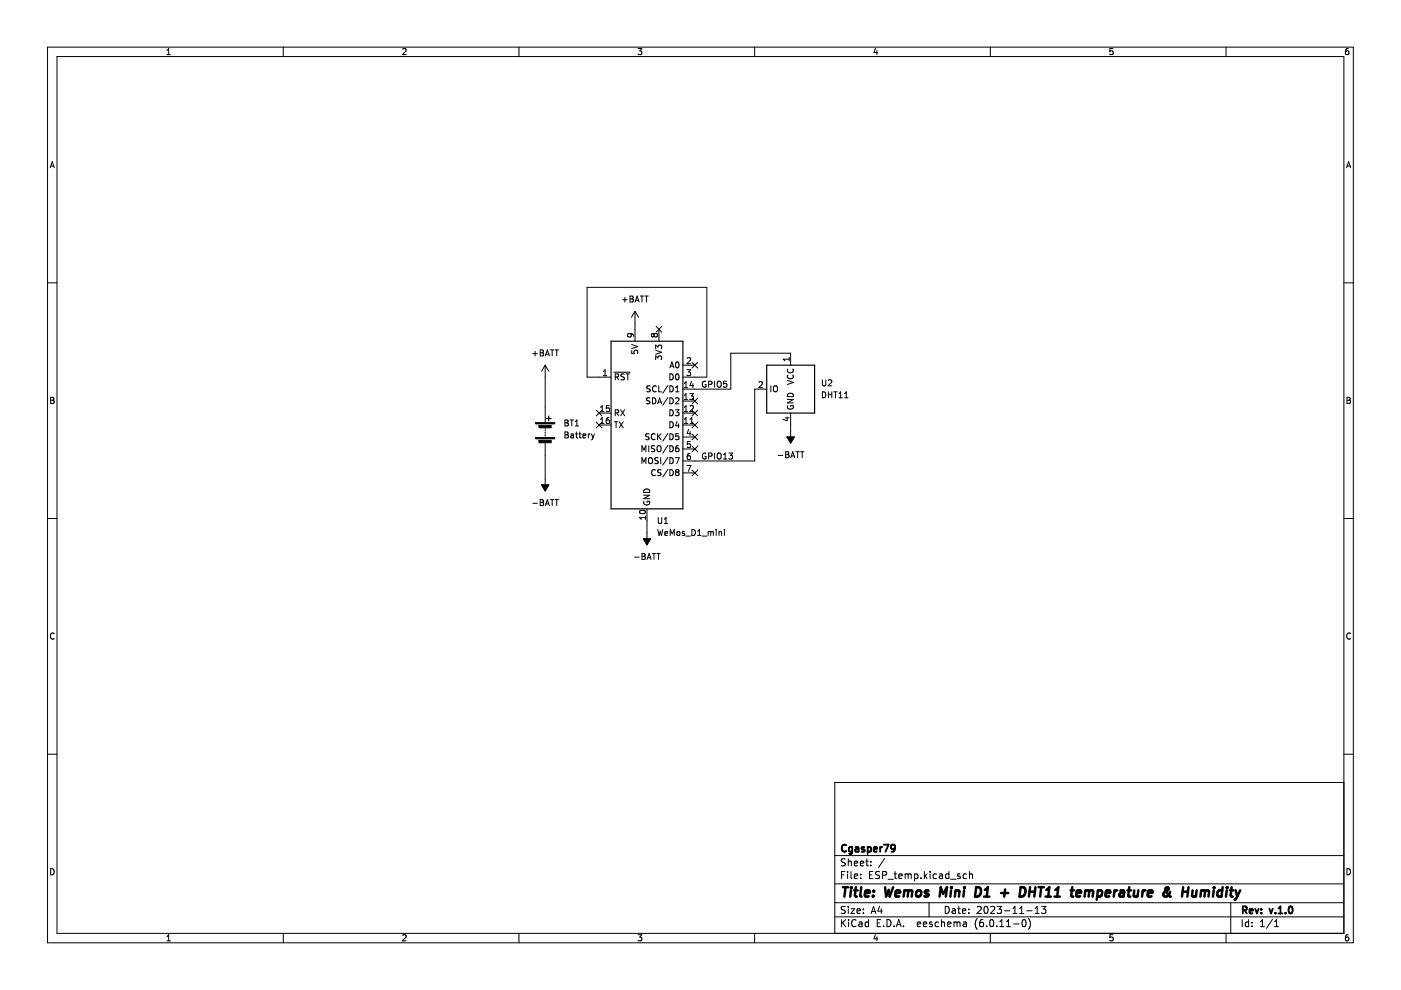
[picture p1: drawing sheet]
<svg xmlns="http://www.w3.org/2000/svg" width="297mm" height="210mm" viewBox="0 0 297 210" stroke-linecap="round" stroke-linejoin="round" font-family="sans-serif">
<path d="M.1 0h297v209.9h-297z" fill-rule="evenodd" fill="#fff" stroke="#fff" stroke-width=".21"/>
<g fill="none" stroke="#000" stroke-width=".21">
<path d="M10.1 10h276.8v189.9h-276.8zM12.1 12h272.8v185.9h-272.8zM35.4 11.6h.7M35.4 10.7l.4-.4v1.3M60.1 10v2M85.4 10.4l.5-.1 .2 .4-.8 .9h.8M110 10v2M135.3 10.3h.8l-.5 .5 .4 .1v.6l-.2 .1-.5-.1M160 10v2M185.6 10.2l-.3 .9h.8M185.9 10.7v.9M210 10v2"/>
<path d="M236 10.3h-.7v.6l.6-.1 .1 .7-.2 .1-.5-.1M259.9 10v2M285.9 10.3h-.4l-.2 .3v.7l.2 .3 .4-.1v-.7h-.4l-.2 .2M10.6 35.6l.5-1.3 .4 1.3M10.8 35.2h.6M285.5 35.6l.4-1.3 .5 1.3M285.6 35.2h.6M10.1 60h2M284.9 60h2M113 75h.9M113.4 74.5v1M114.5 74.2h.5l.2 .2-.2 .4 .2 .1 .1 .3-.3 .3h-.5z"/>
<path d="M114.5 74.8h.5M115.6 77.4v12.2M115.6 77.4l-.8 1.3M115.6 77.4l.8 1.3M115.6 75.5l.4-1.3 .5 1.3M115.7 75.1h.6M116.7 74.2h.7M117.1 74.2v1.3M117.7 74.2h.7M118 74.2v1.3M127.9 79.7h.7M127.9 78.7l.4-.3v1.3"/>
<path d="M129.6 80h-5.1v-19.1h25.4v19.1h-5.1M130.1 78.9h3.5M130.4 79.9h.6l.1-.5-.7-.1v1.2M130.7 79.9l.5 .6M132 63.6h1M132.4 79.3l-.7 .1v.4l.6 .2 .1 .3-.3 .2h-.5M132.5 63.1v.9M132.7 79.3h.8M133.1 79.3v1.2M133.6 62.8h.4l.2 .2-.2 .4 .2 .1 .1 .3-.2 .2h-.5zM133.6 63.4h.4M133.6 70.7l.2 .3v.3l-.6 .1-.2-.4 .3-.3 .7 .1 .3 .2v.3"/>
<path d="M133.9 74.3v.6l.6 .1v-.6l.6-.1 .1 .2-.1 .5M133.9 73.1l1.3 .4-1.3 .4M134.6 66v6.3M134.6 66l-.7 1.3M134.6 66l.8 1.3M134.7 64l.4-1.2 .4 1.2M134.8 63.7h.6M135.8 62.8h.7M136.1 62.8v1.2M136.7 62.8h.7M137.1 62.8v1.2M138.7 71l.2-.3h.3l.2 .3-.1 .3-.1 .1h-.4l-.1-.2"/>
<path d="M138.7 71l-.3-.3-.3 .3 .1 .3 .2 .1 .3-.2M138.7 71v.2M139 76.3v-.8l.5 .4 .1-.4h.6l.1 .2-.1 .6M139 74v-.8l.5 .4 .1-.4h.6l.1 .2-.1 .6M139 74.3l1.3 .4-1.3 .4M139.1 69.2l1.2 1.2M139.7 69.8v2.5M140.3 69.2l-1.2 1.2M142 79.3a.64 .64 0 0 1 .8 .6 .64 .64 0 0 1-.8 .6zM142 78l.4-1.3 .5 1.3M142.1 77.6h.7M143.4 79.4l.1-.1a.68 .68 0 0 1 .5 .6 .68 .68 0 0 1-.5 .6l-.3-.4z"/>
<path d="M143.4 76.9l.1-.2a.68 .68 0 0 1 .5 .7 .68 .68 0 0 1-.5 .6l-.3-.5zM144.8 77.4h2.5M145.6 78.4h.8l-.4 .5 .4 .1v.5l-.2 .2-.6-.2M145.7 76l.5-.2 .2 .4-.8 .9h.8M146.7 76.8l1.2 1.2M147.9 76.8l-1.2 1.2M167.1 79.5a.56 .56 0 0 0 .5 .8 .56 .56 0 0 0 .5-.8M167.1 78.3a.56 .56 0 0 0 .5 .7 .56 .56 0 0 0 .5-.7M167.3 75.8v.7M167.3 76.2h-1.3l.4 .3M167.6 77.4v-2.5h-12.7v7.6h-10.1M10.7 84.2h.5l.2 .3-.2 .4 .2 .1 .1 .3-.3 .2h-.5z"/>
<path d="M10.7 84.9h.5M115.6 90.6v.3M115.6 91.1v.3M115.6 91.6v.3M115.6 92.1v.3M115.6 92.7v.2M115.6 93.9v10.2M119.8 91.6h.4l.2 .2-.2 .4 .2 .1 .1 .3-.2 .3h-.5zM119.8 89h.4l.2 .3-.2 .3 .2 .2 .1 .3-.2 .2h-.5zM119.8 89.6h.4M119.8 92.2h.4M120.9 89h.7"/>
<path d="M121.1 92.1h.4l.1 .8M121.2 89v1.3M121.6 92.3l-.6 .2 .2 .4 .4-.1M122 90.3h.7M122 89.4l.3-.4v1.3M122 92h.5M122.2 91.6v1.1l.3 .2M122.7 92h.5M122.9 91.6v1.1l.3 .2M123.6 92.4l.6-.1-.1-.2-.3-.1-.2 .2 .1 .6h.4M124.7 92v.9M125.1 92l-.4 .2"/>
<path d="M125.4 92l.3 .9M125.7 92.9l-.3 .4M126 92l-.3 .9M126.4 89.5l1.2 1.2M126.4 87l1.2 1.2M127 90.1h2.6M127 87.6h2.6M127.3 89.8h.7M127.3 87.3h.7M127.3 86.4l.4-.4v1.3M127.3 88.9l.4-.4v1.3M127.6 89.5l-1.2 1.2"/>
<path d="M127.6 87l-1.2 1.2M129.1 88.5l-.3 .1-.2 .2-.1 .8 .3 .2 .4-.1-.1-.6-.3-.1-.3 .3M129.2 86h-.6l-.1 .6 .6-.1 .1 .6-.2 .2-.5-.2M130.3 89.4h.7M130.4 87.6l.6-.1 .1-.5-.7-.1v1.3M130.6 89.4v1.3M130.7 87.6l.5 .6M131.3 89.4l.8 1.3M131.6 86.9l.8 1.3M132.1 89.4l-.8 1.3M132.4 86.9l-.8 1.3M136.1 95.8v-1.3l.4 .9 .4-.9v1.3"/>
<path d="M136.1 98.3v-1.3l.4 .9 .4-.9v1.3M137.6 94.5v1.3M137.6 92h-.5l-.2 .2 .1 .3 .6 .2v.4l-.7 .1M137.7 97.1l.1-.1a.43 .43 0 0 1 .5 .5v.4a.42 .42 0 0 1-.4 .4 .42 .42 0 0 1-.4-.4zM137.8 84.4l-.7 .1v.3l.6 .3 .1 .3-.2 .2h-.5M137.9 81.9h-.7v.4l.5 .2 .2 .3-.3 .3-.5-.1M138.3 84.3a.64 .64 0 0 1 .8 .7 .64 .64 0 0 1-.8 .6zM138.8 94.6h-.6v.4l.5 .2 .1 .3-.2 .3-.5-.1M138.9 92.1a.56 .56 0 0 0-.8 .5 .56 .56 0 0 0 .8 .5M138.9 99.7a.56 .56 0 0 0-.7 .5 .56 .56 0 0 0 .7 .5M139.1 81.9a.56 .56 0 0 0-.8 .5 .56 .56 0 0 0 .8 .6M139.4 94.7l.2-.2a.43 .43 0 0 1 .6 .4v.4a.42 .42 0 0 1-.5 .5 .42 .42 0 0 1-.4-.5z"/>
<path d="M139.4 85.6l.5-1.3 .4 1.3M139.4 92v1.2M139.5 97.1l-.6 .1v.3l.5 .3 .1 .3-.2 .2-.5-.1M139.5 85.3h.7M139.6 92.5l.6 .7M139.7 81.8v1.3h.6M140.1 97v1.3M140.2 99.6h-.5l-.3 .2 .1 .3 .6 .3v.3l-.7 .1M140.2 92l-.8 .7M141.6 84.3l-1.1 1.6M141.6 81.7l-1.1 1.7M141.6 91.9l-1.1 1.6"/>
<path d="M141.6 94.4l-1.1 1.7M141.6 97l-1.1 1.6M141.6 99.5l-1.1 1.6M142 89.4a.64 .64 0 0 1 .8 .7 .64 .64 0 0 1-.8 .6zM142 81.8a.64 .64 0 0 1 .8 .6 .64 .64 0 0 1-.8 .7zM142 84.3a.64 .64 0 0 1 .8 .7 .64 .64 0 0 1-.8 .6zM142 97a.64 .64 0 0 1 .8 .7 .64 .64 0 0 1-.8 .6zM142 94.5a.64 .64 0 0 1 .8 .6 .64 .64 0 0 1-.8 .7zM142 86.9a.64 .64 0 0 1 .8 .6 .64 .64 0 0 1-.8 .7zM142 92a.64 .64 0 0 1 .8 .6 .64 .64 0 0 1-.8 .6zM142 99.6a.64 .64 0 0 1 .8 .6 .64 .64 0 0 1-.8 .6zM143.2 97h.8l-.5 1.3"/>
<path d="M143.2 86.9h.8l-.5 .5 .4 .1v.5l-.2 .2-.5-.2M143.2 83.1h.8M143.2 84.5l.5-.2 .3 .4-.8 .9h.8M143.2 82.2l.4-.4v1.3M143.5 89.4l-.3 .9h.8M143.8 94.5l-.3 .1-.2 .2-.1 .7 .3 .3 .4-.2-.1-.6h-.3l-.3 .2M143.8 89.8v.9M143.9 92h-.6l-.1 .6 .6-.1 .1 .6-.2 .1-.5-.1M144.8 92.7h2.5M144.8 90.1h2.5M144.8 87.6h2.5M144.8 85h2.5"/>
<path d="M144.8 95.2h2.5M145.1 82.2h.7M145.1 84.7h.7M145.1 89.8h.7M145.1 81.3l.4-.4v1.3M145.1 83.8l.4-.3v1.2M145.1 86.4l.4-.4v1.3M145.1 88.9l.4-.4v1.3M145.1 87.3h.7M145.6 98.7h.9l-.6 1.3M146 91l-.3 .9h.8M146.2 83.5h.8l-.4 .4 .4 .2v.5l-.2 .1-.6-.1"/>
<path d="M146.3 96.2h-.4l-.1 .3-.1 .7 .2 .2 .5-.1-.1-.6-.4-.1-.2 .3M146.3 86.1l.5-.1 .2 .4-.8 .9h.8M146.3 89.8h.7M146.3 88.9l.4-.4v1.3M146.3 91.5v.8M146.4 93.6h-.6l-.1 .6h.6l.1 .6-.2 .1-.5-.1M146.6 80.9l-.3 .9h.8M146.7 99.7l1.2 1.2M146.7 94.6l1.2 1.2M146.7 87l1.2 1.2M146.7 84.4l1.2 1.3M146.7 92l1.2 1.3"/>
<path d="M146.7 89.5l1.2 1.2M146.9 81.3v.9M147.9 99.7l-1.2 1.2M147.9 94.6l-1.2 1.2M147.9 87l-1.2 1.2M147.9 84.4l-1.2 1.3M147.9 92l-1.2 1.3M147.9 89.5l-1.2 1.2M149.6 80.9a.58 .58 0 0 0-.7 .6 .58 .58 0 0 0 .8 .5v-.5h-.2M149.6 96.1a.58 .58 0 0 0-.7 .6 .58 .58 0 0 0 .8 .5v-.4h-.2M150.2 81.5l.6-.1 .1-.5-.7-.1v1.3M150.2 96.7h.6l.1-.5-.7-.1v1.2"/>
<path d="M151.5 80.8v1.3M151.5 96.1v1.2M152.2 80.9l.2-.1a.43 .43 0 0 1 .5 .4v.5a.42 .42 0 0 1-.4 .4 .42 .42 0 0 1-.4-.4zM152.2 96.1h.2a.43 .43 0 0 1 .5 .4v.4a.42 .42 0 0 1-.4 .4 .42 .42 0 0 1-.4-.4zM153.4 97.3h.7M153.4 96.4l.4-.3v1.2M154.1 80.8h-.7v.6h.6l.1 .6-.2 .1-.5-.1M154.5 96.1h.8l-.4 .4 .4 .2v.5l-.2 .1-.6-.1M160.9 81l.5-.1 .2 .4-.7 .9h.7M162.6 82.5h-2.6v15.2h-15.2M163.4 81.8v1.3M164 82l.3-.2a.43 .43 0 0 1 .5 .4v.5a.42 .42 0 0 1-.4 .4 .42 .42 0 0 1-.4-.4z"/>
<path d="M165 96.6h1M166.5 88.6h.8M166.6 95.8h.4l.2 .2-.2 .4 .2 .1 .1 .3-.2 .2h-.5zM166.6 96.4h.4M166.9 92.7h1.5l-.8 1.2zM166.9 88.4v.8l-.9-.3M166.9 80.7l1.3 .4-1.3 .4M166.9 84.7h1.3l-1.3 .7h1.3M167 86a.58 .58 0 0 0 .6 .8 .58 .58 0 0 0 .5-.8h-.4v.2M167.1 83.5a.66 .66 0 0 1 .8-.1 .66 .66 0 0 1 .3 .7h-1.3zM167.6 87.6v6.3M167.7 97l.4-1.2 .4 1.2"/>
<path d="M167.8 96.7h.6M168.8 95.8h.7M169.1 95.8v1.2M169.7 95.8h.7M170.1 95.8v1.2M174.4 80.5v1.1l.2 .2h.2l.3-.2v-1.1M174.4 83.1a.64 .64 0 0 1 .7 .6 .64 .64 0 0 1-.7 .6zM175.6 80.7l.5-.2 .3 .4-.8 .9h.8M175.6 83.1v1.2M175.6 83.7h.8M176.4 83.1v1.2M176.8 83.1h.7"/>
<path d="M177.1 83.1v1.2M177.9 84.3h.7M177.9 83.4l.3-.3v1.2M179.1 84.3h.7M179.1 83.4l.3-.3v1.2M285.6 84.2h.4l.3 .3-.3 .4 .3 .1v.3l-.2 .2h-.5zM285.6 84.9h.4M10.1 109.9h2M113 106.7h.9M114.5 105.9h.5l.2 .3-.2 .3 .2 .1 .1 .4-.3 .2h-.5zM114.5 106.5h.5M114.8 102.8h1.6l-.8 1.3z"/>
<path d="M115.6 107.2l.4-1.3 .5 1.3M115.7 106.8h.6M116.7 105.9h.7M117.1 105.9v1.3M117.7 105.9h.7M118 105.9v1.3M134.5 118.1h1M135.7 108.3a.61 .61 0 0 1 .7-.2 .61 .61 0 0 1 .4 .6 .75 .75 0 0 1-1.2-.2zM136.1 117.3h.4l.3 .3-.3 .4 .3 .1v.3l-.2 .2h-.5zM136.1 118h.4M136.4 114.2h1.5l-.7 1.3zM136.5 105h1.2l-1.2 .7h1.2"/>
<path d="M136.5 106.3a.58 .58 0 0 0 .6 .8 .58 .58 0 0 0 .5-.8h-.4v.2M136.7 103.8a.66 .66 0 0 1 .7-.1 .66 .66 0 0 1 .3 .7h-1.2zM136.9 109.4v.7M136.9 109.8h-1.3l.3 .3M137.2 107.9v7.6M137.2 118.6l.4-1.3 .4 1.3M137.3 118.3h.6M138.3 117.3h.7M138.7 117.3v1.3M139.3 117.3h.7M139.4 112.3l.4 1.2 .2-.9 .2 .9 .3-1.2M139.6 109.7v1.1l.2 .2 .4-.1 .1-.1v-1.1"/>
<path d="M139.6 117.3v1.3M140.8 111h.8M140.8 110.1l.4-.4v1.3M141 113.1l.6-.1-.1-.2-.4-.1-.1 .2v.6h.5M142.1 113.5v-1.2l.4 .9 .5-.9v1.2M143.5 100.1l-.3-.2 .3-.3h.2l.3 .2-.3 .3M143.5 100.1l-.3 .3v.2l.3 .2h.2l.3-.2-.1-.4-.2-.1M143.5 100.1h.2M143.6 112.8l.3-.1 .3 .2v.4l-.3 .2-.4-.2zM144.8 100.3h2.5M145.1 112.8l-.3-.1-.2 .2 .1 .2 .4 .1v.3h-.5M145.4 113.7h1"/>
<path d="M146.7 112.3a.64 .64 0 0 1 .7 .6 .64 .64 0 0 1-.7 .6zM147.9 113.5h.7M147.9 112.6l.4-.3v1.2M148.9 113.7h.9M150.1 112.8l.4-.1 .2 .2M150.1 112.7v.8M150.7 112.9l.2-.2 .3 .1v.7M150.7 112.9v.6M151.8 112.3v.1M151.8 112.7v.8M152.4 112.8h.5l.1 .7M152.4 112.7v.8"/>
<path d="M153.6 112.3v.1M153.6 112.7v.8M284.9 109.9h2M11.5 134.3a.58 .58 0 0 0-.8 .6 .58 .58 0 0 0 .8 .5M286.3 134.3a.58 .58 0 0 0-.8 .6 .58 .58 0 0 0 .8 .5M10.1 159.9h2M284.9 159.9h2M284.9 165.9h-107.9v32M10.7 184.2a.66 .66 0 0 1 .8 .6 .66 .66 0 0 1-.8 .7zM35.4 198.6l.4-.4v1.3M35.4 199.5h.7M60.1 197.9v2"/>
<path d="M85.4 198.3l.5-.1 .2 .4-.8 .9h.8M110 197.9v2M135.3 198.2h.8l-.5 .5 .4 .1v.6l-.2 .1-.5-.1M160 197.9v2M177 194.4h107.9M177 191.4h107.9M177 187.4h107.9M177 181.4h107.9M178.4 195v1.5M178.4 185.5h.5M178.6 195.6l.7 .9M179.1 184.8h-.7v1.5"/>
<path d="M179.2 192.2h-.6l-.2 .1v.4l.7 .3 .1 .4-.3 .3-.5-.1M179.2 182.2l-.6-.1-.2 .1v.5l.7 .2 .1 .4-.3 .3-.5-.1M179.3 195l-.9 .8M179.7 184.8v.1M179.7 185.3v1M179.9 182.1v1.5M179.9 192.2v.1M179.9 192.7v1M179.9 182.7l.2-.1 .3 .1 .1 .9M179.9 195v.1M179.9 195.5v1M180.4 192.7h.8l-.8 1h.8"/>
<path d="M180.4 184.8v1.3l.2 .2M181.1 185.8l.7-.2v-.2l-.5-.1-.2 .2 .1 .7h.6M181.1 183.1l.7-.2v-.2l-.5-.1-.2 .2 .1 .7h.6M181.5 195.1a.71 .71 0 0 0-1 .5 .71 .71 0 0 0 .7 .9l.3-.2M181.7 193.2l.7-.2-.1-.3h-.4l-.2 .2 .1 .7h.5M182.1 195.5h.6l.1 1M182.4 183.1l.7-.2v-.2l-.5-.1-.2 .2 .1 .7h.6M182.5 186.1v.2M182.5 185.4v.1M182.8 195.8l-.5 .1-.2 .2 .2 .4 .5-.1M183.1 192.7v.2M183.1 193.5v.2"/>
<path d="M183.6 182.6h.5M183.8 182.1v1.3l.3 .2M184.1 195.5h-.4l-.3 .3 .2 .6h.5M184.1 195v1.5M184.3 185.5h.5M184.6 183.4v.2M184.6 182.7v.1M184.7 193.7l.5-1.5 .5 1.5M184.8 193.2h.8M185.1 184.8h-.8v1.5h.8M185.6 198.1l-.3 .9h.8M185.9 198.6v.9"/>
<path d="M186 195.7h.5M186.5 184.9l-.6-.1-.3 .3 .2 .3 .6 .3v.4l-.2 .2-.6-.1M186.5 192.1l-.4 1.1h1M186.7 195h-.7v1.5h.7M186.8 192.7v1M187.1 185.6l.7-.1 .2-.2-.1-.4-.8-.1v1.5M187.3 196.3v.2M187.6 182l-1.3 1.9M188.1 195a.76 .76 0 0 1 .8 .7 .76 .76 0 0 1-.8 .8zM188.3 186.4h1.1M189.6 196.3v.2M189.6 185.3h.5"/>
<path d="M189.8 184.8v1.3l.3 .2M190.1 196.5l.5-1.5 .5 1.5M190.2 196h.7M190.6 185.8l.7-.2-.1-.2-.4-.1-.2 .2v.7h.6M191.6 196.3v.2M191.9 185.4l.4-.1 .3 .2M191.9 185.3v1M192.6 185.5l.2-.2 .3 .1 .1 .9M192.6 185.5v.8M193.9 185.4l.4-.1 .3 .3-.1 .6h-.6M193.9 185.3v1.5M194.5 196l.7-.2-.1-.3h-.4l-.2 .2 .1 .7h.5"/>
<path d="M195.3 186.1v.2M195.8 196l.7-.2-.1-.3h-.4l-.2 .2v.7h.6M196 184.8v1.5M196.1 185.7l.5 .6M196.6 185.3l-.6 .6M197 191.4v3M197.2 184.8v.1M197.2 185.3v1M197.6 195.5h-.3l-.2 .2v.2l.5 .1v.4h-.5M198.6 185.4l-.5-.1-.3 .3 .2 .6h.6M199 195.5h-.4l-.3 .3 .1 .6h.6M199.2 185.4h.6v.9"/>
<path d="M199.6 195.6l.2-.1h.4l.1 1M199.6 195v1.5M199.8 185.6l-.5 .1-.2 .2 .2 .4 .5-.1M200.4 192.2a.76 .76 0 0 1 .9 .7 .76 .76 0 0 1-.9 .8zM200.9 196l.7-.2v-.3h-.5l-.2 .2 .1 .7h.6M201.2 185.4l-.4-.1-.3 .3 .1 .6h.6M201.2 184.8v1.5M201.6 186.4h1.1M201.9 192.7h.6l.1 1M202.3 195.6l.4-.1 .2 .2M202.3 195.5v1M202.6 193l-.5 .1-.3 .2 .3 .4 .5-.1"/>
<path d="M202.9 195.7l.2-.2h.4l.1 1M202.9 195.7v.8M203.1 192.7h.5M203.3 192.2v1.3l.3 .2M203.6 185.4l-.4-.1-.2 .2 .1 .2 .5 .2v.3h-.6M204.1 193.2l.7-.2-.1-.3h-.4l-.2 .2v.7h.6M204.3 195.5h.5l.1 1M204.9 195.8l-.5 .1-.2 .2 .2 .4 .5-.1M204.9 185.4l-.4-.1-.3 .3 .1 .6h.6M205.4 193.5v.2M205.4 192.7v.2M205.6 185.4l.2-.1 .3 .1 .1 .9"/>
<path d="M205.6 184.8v1.5M207.2 192.3l.6-.1 .2 .4-.9 1.1h.9M207.2 194.8a1.72 1.72 0 0 0 0 2.2M208.4 195h-.4a1.01 1.01 0 0 0 0 1.5l.5-.2v-.5l-.2-.3h-.3l-.3 .3M208.8 192.3l.2-.1a.8 .8 0 0 1 .5 .7 .8 .8 0 0 1-.5 .8l-.4-.6zM209.2 196.3v.2M210 197.9v2M210 195.1l.2-.1a.8 .8 0 0 1 .5 .7 .8 .8 0 0 1-.5 .8l-.4-.6zM210 192.3l.6-.1 .3 .4-.9 1.1h.9M211.3 196.3v.2M211.4 192.2h.9l-.5 .5 .5 .2v.6l-.3 .2-.6-.2M212 196.5h.8"/>
<path d="M212 195.4l.4-.4v1.5M213 193.1h1.1M213.4 196.5h.9M213.4 195.4l.4-.4v1.5M214.8 193.7h.8M214.8 192.6l.4-.4v1.5M214.9 195.9h1.1M216.2 193.7h.8M216.2 192.6l.4-.4v1.5M216.8 195.1l.2-.1a.8 .8 0 0 1 .6 .7 .8 .8 0 0 1-.6 .8l-.3-.6zM217.7 193.1h1.1M218 194.8a1.72 1.72 0 0 1 0 2.2"/>
<path d="M219.5 193.7h.8M219.5 192.6l.4-.4v1.5M220.8 192.2h1l-.5 .5 .4 .2v.6l-.2 .2-.7-.2M236 198.2h-.7v.6l.6-.1 .1 .7-.2 .1-.5-.1M259.9 197.9v2M260.9 191.4v6.5M263.4 195v1.5M264.7 195.5h-.4l-.3 .3 .2 .6h.5M264.7 195v1.5M265.4 196.3v.2M265.4 195.5v.2M267.2 196.5h.9"/>
<path d="M267.2 195.4l.5-.4v1.5M269.8 194.9l-1.3 1.9M270.2 196.5h.9M270.2 195.4l.5-.4v1.5M285.6 184.2a.66 .66 0 0 1 .7 .6 .66 .66 0 0 1-.7 .7zM285.9 198.2h-.4l-.2 .3v.7l.2 .3 .4-.1v-.7h-.4l-.2 .2"/>
</g>
<g fill="none" stroke="#000" stroke-width=".39">
<path d="M179.4 179.2a.71 .71 0 0 0-1 .5 .71 .71 0 0 0 .7 .9l.3-.2M180.7 179.7l-.4-.1-.3 .3 .1 .6h.6M180.7 179.6v1.2l-.3 .3-.4-.1M181.4 179.7h.6v.9M182 179.9l-.5 .1-.2 .2 .2 .4 .5-.1M183.3 179.7l-.4-.1-.2 .2 .1 .2 .5 .2v.3h-.6M184 179.7l.4-.1 .3 .3-.2 .6h-.5M184 179.6v1.5M186.6 179.6v1M187 179.6l-.4 .3M187.4 179.1h1l-.6 1.5M189.7 179.7l-.2 .3-.5-.1-.1-.2v-.3l.3-.3h.3l.2 .3a1 1 0 0 1-.4 1.2h-.3"/>
<path d="M185.3 180.1l.7-.2-.1-.2-.4-.1-.2 .2v.7h.6M263.5 193l.7-.1 .2-.2-.1-.4-.8-.1v1.5M263.9 193l.5 .7M264.9 193.2l.7-.2v-.3h-.5l-.2 .2 .1 .7h.6M266.1 192.7l.4 1 .3-1M267.4 193.5v.2M267.4 192.7v.2M269.1 192.7l.4 1 .3-1M270.4 193.5v.2M271.1 193.7h.8M271.1 192.6l.4-.4v1.5M272.6 193.5v.2"/>
<path d="M273.3 192.3l.3-.1a.8 .8 0 0 1 .5 .7 .8 .8 0 0 1-.5 .8l-.4-.6z"/>
</g>
<g fill="none" stroke="#000" stroke-width=".52">
<path d="M178.7 188.1h1.1M179.3 188.1l-.3 2M180.4 188.8l-.1 1.3M180.5 188.1v.2M181.1 188.8h.8M181.5 188.1l-.3 1.7 .1 .2 .4 .1M182.6 188.1l-.2 1.7 .2 .3M183.4 189.4l1-.2-.1-.3-.5-.1-.4 .3v.9h.8M185.1 189.9v.2M185.3 188.9l-.1 .2M187.6 188.1l.3 2 .5-1.4 .2 1.4 .8-2M189.9 189.4l.9-.2v-.3l-.6-.1-.3 .3v.9h.7"/>
<path d="M191.7 189l.6-.2 .3 .3M191.8 188.8l-.2 1.3M192.6 189.1a.5 .5 0 0 1 .8-.2l-.1 1.2M192.6 189.1l-.2 1M194.4 189l.1-.1a.5 .5 0 0 1 .8 .3v.5l-.3 .3a.5 .5 0 0 1-.8-.3zM196.9 188.9a.49 .49 0 0 0-.8 .3l.1 .1 .6 .2 .1 .3-.4 .3-.5-.1M199.2 190.1l.3-2 .4 1.4 .9-1.4-.3 2M201.7 188.8l-.2 1.3M201.7 188.1v.2M202.6 189l.3-.2 .5 .1-.1 1.2M202.6 188.8l-.2 1.3M204.4 188.8l-.2 1.3"/>
<path d="M204.5 188.1v.2M207 188.1a.96 .96 0 0 1 1 .6 .96 .96 0 0 1-.3 1.1l-.5 .3h-.5zM208.6 190.1h1.2M208.8 188.7l.6-.6-.2 2M212.2 189.3h1.6M213.1 188.6l-.2 1.5M216.4 188.1a.96 .96 0 0 1 1 .6 .96 .96 0 0 1-.3 1.1l-.5 .3h-.5zM218.3 189.1h1.1M218.4 188.1l-.3 2M219.5 188.1l-.2 2M220.2 188.1h1.1M220.8 188.1l-.3 2"/>
<path d="M221.7 190.1h1.1M221.8 188.7l.7-.6-.3 2M223.6 190.1h1.1M223.7 188.7l.7-.6-.3 2M227 188.8h.7M227.3 188.1l-.2 1.7 .1 .2 .4 .1M228.2 189.4l1-.2-.1-.3h-.7l-.2 .9 .2 .3 .6-.1M230.1 189l.6-.2 .2 .3M230.1 188.8l-.2 1.3M230.9 189.1a.5 .5 0 0 1 .8-.2v1.2M230.9 189.1l-.1 1M232.8 188.9h.7l.2 .3-.1 .5a.66 .66 0 0 1-1 .3"/>
<path d="M232.8 188.8l-.3 2M234.4 189.4l1-.2-.1-.3-.5-.1-.3 .3-.1 .9h.8M236.3 188.8l-.2 1.3M236.9 188.8l-.4 .1-.2 .3M237.5 188.9h.8l-.1 1.2M238.3 189.2l-.6 .1a.4 .4 0 0 0-.4 .4 .4 .4 0 0 0 .3 .4l.6-.1M239.1 188.8h.7M239.4 188.1l-.2 1.7 .1 .2 .4 .1M240.5 188.8l-.1 1.2 .5 .1 .3-.2M241.3 188.8l-.1 1.3M242.3 188.8l-.2 1.3M242.9 188.8l-.4 .1-.3 .3"/>
<path d="M243.4 189.4l.9-.2v-.3l-.6-.1-.3 .3v.9h.7M248.1 189.1l-.2 .4a.92 .92 0 0 1-.9 .6l-.2-.1a.54 .54 0 0 1 .1-.8l.9-.7-.1-.3-.3-.1a.6 .6 0 0 0-.1 1.1l.6 .8 .3 .1M250.7 189.1h1.2M250.9 188.1l-.3 2M252 188.1l-.3 2M252.9 188.8l-.1 1.2 .5 .1 .3-.2M253.7 188.8l-.1 1.3M254.6 189l.6-.2 .3 .3M254.7 188.8l-.2 1.3M255.5 189.1a.5 .5 0 0 1 .8-.2l-.1 1.2M255.5 189.1l-.1 1M257.3 188.8l-.1 1.3"/>
<path d="M257.4 188.1v.2M259.1 188.9a.66 .66 0 0 0-1 .3v.5l.1 .3h.8M259.2 188.1l-.2 2M260.1 188.8l-.2 1.3M260.2 188.1v.2M260.8 188.8h.7M261.1 188.1l-.2 1.7 .1 .2 .4 .1M262 188.8l.3 1.3M262.3 190.1l-.2 .5-.3 .2M263 188.8l-.7 1.3"/>
</g>
<path d="M129.6 72.3h15.2v35.6h-15.2zM162.6 77.4h10.1v10.2h-10.1zM115.8 88.7h1.1M116.4 88.2v1" fill="none" stroke="#000" stroke-width=".25"/>
<g fill="#000" stroke="#000" stroke-width=".21">
<path d="M166.9 92.7h1.5l-.8 1.2zM114.8 102.8h1.6l-.8 1.3zM136.4 114.2h1.5l-.7 1.3z"/>
<path d="M113.6 92.8h4v.2h-4z" fill-rule="evenodd"/>
<path d="M113.6 89.6h4v.3h-4z" fill-rule="evenodd"/>
<path d="M114.3 93.4h2.6v.5h-2.6z" fill-rule="evenodd"/>
<path d="M114.3 90.2h2.6v.5h-2.6z" fill-rule="evenodd"/>
</g>
</svg>
